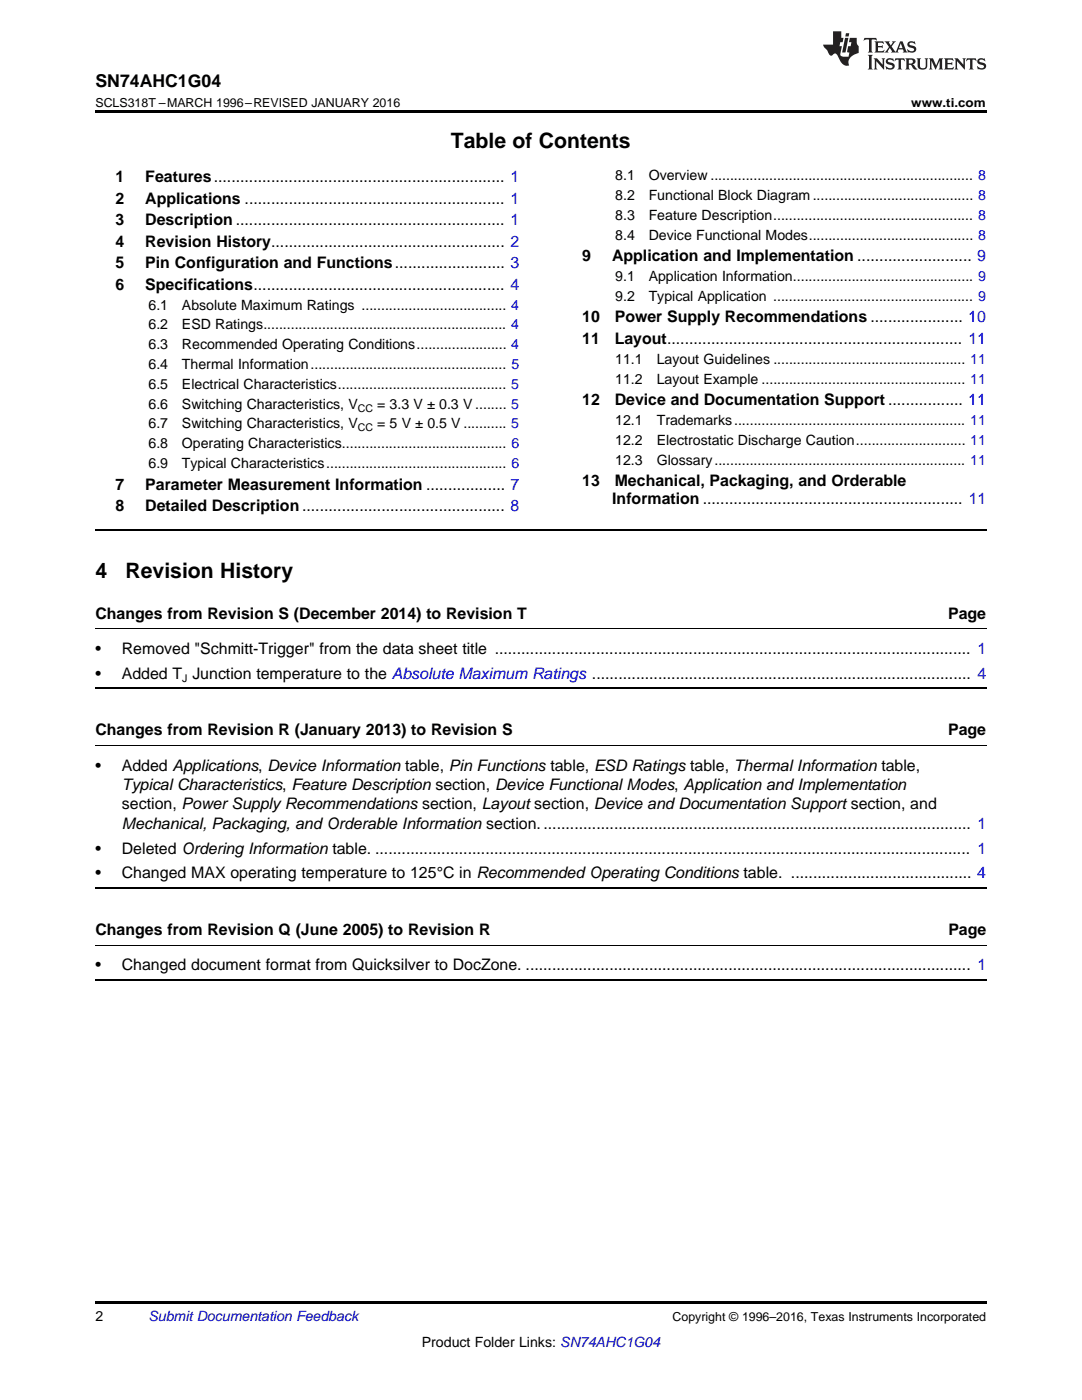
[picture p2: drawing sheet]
<svg xmlns="http://www.w3.org/2000/svg" width="216mm" height="279mm" viewBox="0 0 216 279" stroke-linecap="round" stroke-linejoin="round" font-family="sans-serif">
<defs><g id="words">
<g font-size="4.2">
<text x="90" y="29.6">Table of Contents</text>
<text x="19" y="115.3">4</text>
<text x="25" y="115.3">Revision History</text>
</g>
<text font-size="3.5" x="19" y="17.3">SN74AHC1G04</text>
<g font-size="3.2">
<text x="23" y="36.3">1</text>
<text x="23" y="40.6">2</text>
<text x="29" y="36.3">Features.................................................................. 1</text>
<text x="29" y="40.6">Applications ........................................................... 1</text>
<text x="23" y="44.9">3</text>
<text x="29" y="44.9">Description ............................................................. 1</text>
<text x="23" y="49.2">4</text>
<text x="23" y="53.6">5</text>
<text x="29" y="49.2">Revision History..................................................... 2</text>
<text x="29" y="53.6">Pin Configuration and Functions......................... 3</text>
<text x="116.2" y="52.1">9</text>
<text x="122.1" y="52.1">Application and Implementation .......................... 9</text>
<text x="23" y="57.9">6</text>
<text x="29" y="57.9">Specifications......................................................... 4</text>
<text x="116.2" y="64.3">10</text>
<text x="122.7" y="64.3">Power Supply Recommendations ..................... 10</text>
<text x="116.2" y="68.7">11</text>
<text x="122.7" y="68.7">Layout................................................................... 11</text>
<text x="116.2" y="80.9">12</text>
<text x="122.7" y="80.9">Device and Documentation Support ................. 11</text>
<text x="23" y="97.7">7</text>
<text x="29" y="97.7">Parameter Measurement Information .................. 7</text>
<text x="116.2" y="97">13</text>
<text x="122.2" y="100.5">Information ........................................................... 11</text>
<text x="122.7" y="97">Mechanical, Packaging, and Orderable</text>
<text x="23" y="102">8</text>
<text x="29" y="102">Detailed Description.............................................. 8</text>
<text x="19" y="123.4">Changes from Revision S (December 2014) to Revision T</text>
<text x="189.2" y="123.4">Page</text>
<text x="19" y="130.5">•</text>
<text x="24.3" y="130.5">Removed &quot;Schmitt-Trigger&quot; from the data sheet title ............................................................................................................ 1</text>
<text x="19" y="135.4">•</text>
<text x="24.3" y="135.4">Added T Junction temperature to the Absolute Maximum Ratings ...................................................................................... 4</text>
<text x="19" y="146.7">Changes from Revision R (January 2013) to Revision S</text>
<text x="189.2" y="146.7">Page</text>
<text x="19" y="153.8">•</text>
<text x="24.3" y="153.8">Added Applications, Device Information table, Pin Functions table, ESD Ratings table, Thermal Information table,</text>
<text x="24.3" y="157.7">Typical Characteristics, Feature Description section, Device Functional Modes, Application and Implementation</text>
<text x="24.3" y="161.5">section, Power Supply Recommendations section, Layout section, Device and Documentation Support section, and</text>
<text x="24.3" y="165.4">Mechanical, Packaging, and Orderable Information section.................................................................................................. 1</text>
<text x="19" y="170.4">•</text>
<text x="24.3" y="170.4">Deleted Ordering Information table. ....................................................................................................................................... 1</text>
<text x="19" y="175.3">•</text>
<text x="24.3" y="175.3">Changed MAX operating temperature to 125°C in Recommended Operating Conditions table. ......................................... 4</text>
<text x="19" y="186.6">Changes from Revision Q (June 2005) to Revision R</text>
<text x="189.2" y="186.6">Page</text>
<text x="19" y="193.6">•</text>
<text x="24.3" y="193.6">Changed document format from Quicksilver to DocZone. ..................................................................................................... 1</text>
</g>
<g font-size="2.8">
<text x="122.8" y="36">8.1</text>
<text x="129.4" y="36">Overview ................................................................... 8</text>
<text x="122.8" y="39.9">8.2</text>
<text x="129.4" y="39.9">Functional Block Diagram......................................... 8</text>
<text x="122.8" y="43.9">8.3</text>
<text x="122.8" y="47.8">8.4</text>
<text x="129.4" y="43.9">Feature Description................................................... 8</text>
<text x="129.4" y="47.8">Device Functional Modes.......................................... 8</text>
<text x="122.8" y="56.1">9.1</text>
<text x="129.4" y="56.1">Application Information.............................................. 9</text>
<text x="29.6" y="61.8">6.1</text>
<text x="29.6" y="65.8">6.2</text>
<text x="36.3" y="61.8">Absolute Maximum Ratings ..................................... 4</text>
<text x="36.3" y="65.8">ESD Ratings.............................................................. 4</text>
<text x="122.8" y="60">9.2</text>
<text x="129.4" y="60">Typical Application ................................................... 9</text>
<text x="29.6" y="69.7">6.3</text>
<text x="36.3" y="69.7">Recommended Operating Conditions....................... 4</text>
<text x="29.6" y="73.7">6.4</text>
<text x="29.6" y="77.6">6.5</text>
<text x="36.3" y="73.7">Thermal Information.................................................. 5</text>
<text x="36.3" y="77.6">Electrical Characteristics........................................... 5</text>
<text x="122.8" y="72.6">11.1</text>
<text x="122.8" y="76.6">11.2</text>
<text x="131" y="72.6">Layout Guidelines ................................................. 11</text>
<text x="131" y="76.6">Layout Example .................................................... 11</text>
<text x="29.6" y="81.6">6.6</text>
<text x="36.3" y="81.6">Switching Characteristics, V</text>
<text x="75.3" y="81.6">= 3.3 V ± 0.3 V ........ 5</text>
<text x="29.6" y="85.5">6.7</text>
<text x="29.6" y="89.5">6.8</text>
<text x="36.3" y="85.5">Switching Characteristics, V</text>
<text x="36.3" y="89.5">Operating Characteristics.......................................... 6</text>
<text x="75.3" y="85.5">= 5 V ± 0.5 V ........... 5</text>
<text x="122.8" y="84.8">12.1</text>
<text x="122.8" y="88.8">12.2</text>
<text x="131" y="84.8">Trademarks........................................................... 11</text>
<text x="131" y="88.8">Electrostatic Discharge Caution............................ 11</text>
<text x="29.6" y="93.4">6.9</text>
<text x="36.3" y="93.4">Typical Characteristics.............................................. 6</text>
<text x="122.8" y="92.7">12.3</text>
<text x="131" y="92.7">Glossary................................................................ 11</text>
<text x="19" y="263.6">2</text>
<text x="84.2" y="268.9">Product Folder Links: SN74AHC1G04</text>
</g>
<text font-size="2.8" fill="#0000c8" x="29.6" y="263.6">Submit Documentation Feedback</text>
<g font-size="2.5">
<text x="19" y="21.4">SCLS318T –MARCH 1996–REVISED JANUARY 2016</text>
<text x="181.8" y="21.4">www.ti.com</text>
<text x="134.2" y="263.6">Copyright © 1996–2016, Texas Instruments Incorporated</text>
</g>
<g font-size="2.1">
<text x="71.4" y="82.1">CC</text>
<text x="71.4" y="86.1">CC</text>
<text x="36.4" y="136.1">J</text>
</g>
</g></defs>
<path d="M19 22h177.8v.5h-177.8zM19 259.7h177.8v.5h-177.8z" fill="#000"/>
<path d="M19 105.7h177.8M19 137.4h177.8M19 177.2h177.8M19 195.6h177.8" fill="none" stroke="#000" stroke-width=".35"/>
<path d="M19 125.5h177.8M19 148.8h177.8M19 188.6h177.8" fill="none" stroke="#000" stroke-width=".2"/>
<g fill="#231f20">
<path d="M172.5 7.6l-.1 .5 .4-.2h.6v.1v2.1l-.2 .4h.9l-.2-.4v-2.1l.1-.1h.5l.5 .2-.2-.5zM174.5 8.3l.2 .3v1.5l-.2 .4h1.8l.2-.6a1.04 1.04 0 0 1-1.3 .2v-.7h.6l.3 .2v-.6l-.3 .2h-.6v-.6l.8-.1 .4 .3-.2-.5zM176.5 8.3l.9 1.1-.9 1.1h.8l-.2-.2 .4-.7 .5 .7-.2 .2h1.5l-.2-.2 .2-.4h.9l.1 .4-.2 .2h1l-.3-.3-.7-1.9h-.5l-.9 2-.8-1 .9-1h-.8l.1 .3-.4 .5-.3-.6 .1-.2zM179.7 8.6l.4 1h-.7zM181.3 8.4a.63 .63 0 0 0-.2 .7 .63 .63 0 0 0 .6 .4l.6 .2 .1 .2a.75 .75 0 0 1-.7 .4 .75 .75 0 0 1-.6-.5l.1 .7 .1-.1a1.11 1.11 0 0 0 1.5-.6 1.13 1.13 0 0 0-1.2-.8l-.1-.4a1.04 1.04 0 0 1 1.2 .2l-.2-.5-.2 .1-.4-.2zM173.2 10.9l.2 .4v2.2l-.2 .4h1l-.3-.4v-2.2l.3-.4zM174.3 11.6l.3 .4v1.5l-.3 .4h.8l-.2-.4v-1.3l1.5 1.7v-1.9l.2-.4h-.7l.2 .4v.9l-1.1-1.3zM177 11.8a.62 .62 0 0 0-.2 .7 .62 .62 0 0 0 .6 .4l.6 .1 .1 .3a.76 .76 0 0 1-.7 .3 .76 .76 0 0 1-.7-.4l.2 .7 .1-.1a1.11 1.11 0 0 0 1.5-.6 1.13 1.13 0 0 0-1.2-.8l-.1-.4a1.04 1.04 0 0 1 1.2 .2l-.2-.6-.2 .1-.5-.1zM178.7 11.6l-.2 .6a.61 .61 0 0 1 .8-.3v1.6l-.2 .4h.9l-.2-.4v-1.6a.63 .63 0 0 1 .7 .3l-.1-.6zM180.6 11.6l.3 .4v1.5l-.3 .4h1l-.2-.2-.1-.8 .6 .2a.76 .76 0 0 0 1.2 .7l-1-1a.58 .58 0 0 0 .6-.5 .58 .58 0 0 0-.5-.6zM181.4 11.9h.1a.45 .45 0 0 1 .5 .1 .45 .45 0 0 1 .1 .5l-.8 .2zM182.9 11.6l.2 .2a2.17 2.17 0 0 0 .3 1.9 .99 .99 0 0 0 1.6-.6v-1.1l.2-.4h-.7l.2 .2a1.92 1.92 0 0 1-.2 1.8 .6 .6 0 0 1-.9-.5v-1.1l.2-.4zM185.4 11.6l.2 .4v1.5l-.2 .4h.7l-.2-.4v-1.4l.8 1.8 .8-1.8v1.4l-.2 .4h.9l-.2-.4v-1.5l.2-.4h-.8l-.6 1.5-.6-1.5zM188.4 11.6l.2 .4v1.5l-.2 .4h1.8l.1-.6a1.04 1.04 0 0 1-1.2 .1v-.6h.5l.4 .2v-.6l-.4 .2h-.5v-.7h.8l.3 .3-.1-.6zM190.5 11.6l.2 .4v1.5l-.2 .4h.7l-.2-.4v-1.3l1.5 1.7v-1.9l.2-.4h-.7l.2 .4v.9l-1.1-1.3zM192.9 11.6l-.1 .6a.61 .61 0 0 1 .7-.3l.1 1.6-.3 .4h1l-.3-.4 .1-1.6a.63 .63 0 0 1 .7 .3l-.1-.6zM195.2 11.8a.62 .62 0 0 0-.2 .7 .62 .62 0 0 0 .6 .4l.6 .1 .1 .3a.76 .76 0 0 1-.7 .3 .76 .76 0 0 1-.6-.4l.1 .7 .1-.1a1.11 1.11 0 0 0 1.6-.6 1.13 1.13 0 0 0-1.3-.8l-.1-.4a1.04 1.04 0 0 1 1.2 .2l-.1-.6-.2 .1-.5-.1z"/>
<path d="M166.2 6.3v2.6h-1.9v.4l.8 .9a.91 .91 0 0 0 1 .8 .56 .56 0 0 1 .5-.3 .56 .56 0 0 1 .5 .3l.4 .8a1.53 1.53 0 0 0 1.9 1.2 1.54 1.54 0 0 1 1-2.1l.9-.3v-1.4a1.52 1.52 0 0 1-.4-1.6h-1.3l-.2 .8h.5l-.2 .8h-.5l-.1 1v.2l.4 .1-.2 .8a1.93 1.93 0 0 1-1.6-.3l.3-1.8h-.5l.2-.8h.4l.2-.8h-.4v-1.3zM168.6 7.6l-.6 2.9h.7l.6-2.9zM168.8 6.6l-.1 .7h.6l.2-.7z"/>
</g>
<use href="#words"/>
</svg>
